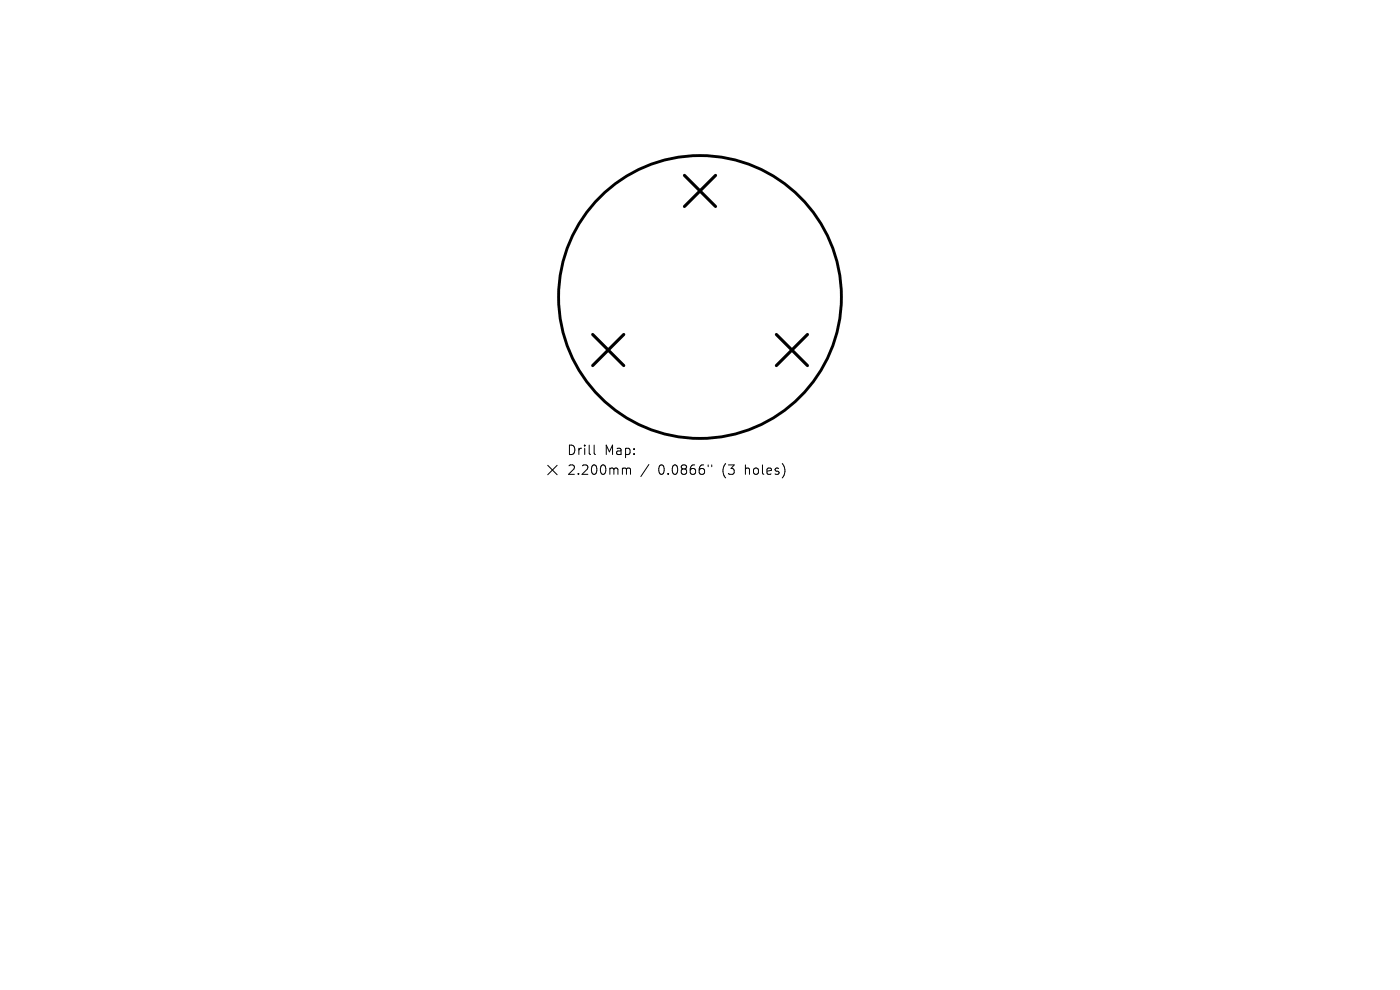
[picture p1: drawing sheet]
<svg xmlns="http://www.w3.org/2000/svg" width="297mm" height="210mm" viewBox="0 0 297 210" stroke-linecap="round" stroke-linejoin="round" font-family="sans-serif">
<defs><g id="words">
<g font-size="2.8">
<text x="120.2" y="96.8">Drill</text>
<text x="120.2" y="101">2.200mm</text>
<text x="128.2" y="96.8">Map:</text>
<text x="139.6" y="101">0.0866&quot;</text>
<text x="153.4" y="101">(3</text>
<text x="158.3" y="101">holes)</text>
</g>
</g></defs>
<circle cx="148.5" cy="63" r="30" fill="none" stroke="#000" stroke-width=".61"/>
<path d="M145.2 37.2l6.6 6.6M151.8 37.2l-6.6 6.6M125.7 71l6.6 6.6M132.3 71l-6.6 6.6M164.7 71l6.6 6.6M171.3 71l-6.6 6.6" fill="none" stroke="#000" stroke-width=".66"/>
<path d="M116.2 98.7l2 2M118.2 98.7l-2 2M126 94.4v1.7l.3 .3M132.3 99.3h.3l.3 .3M132.9 99.6l.3-.3 .5 .1 .1 1.2M132.9 99.6v1M137.7 98.5l-1.8 2.6M150.2 98.6v.4M151 98.6v.4" fill="none" stroke="#000" stroke-width=".21"/>
<use href="#words"/>
</svg>
